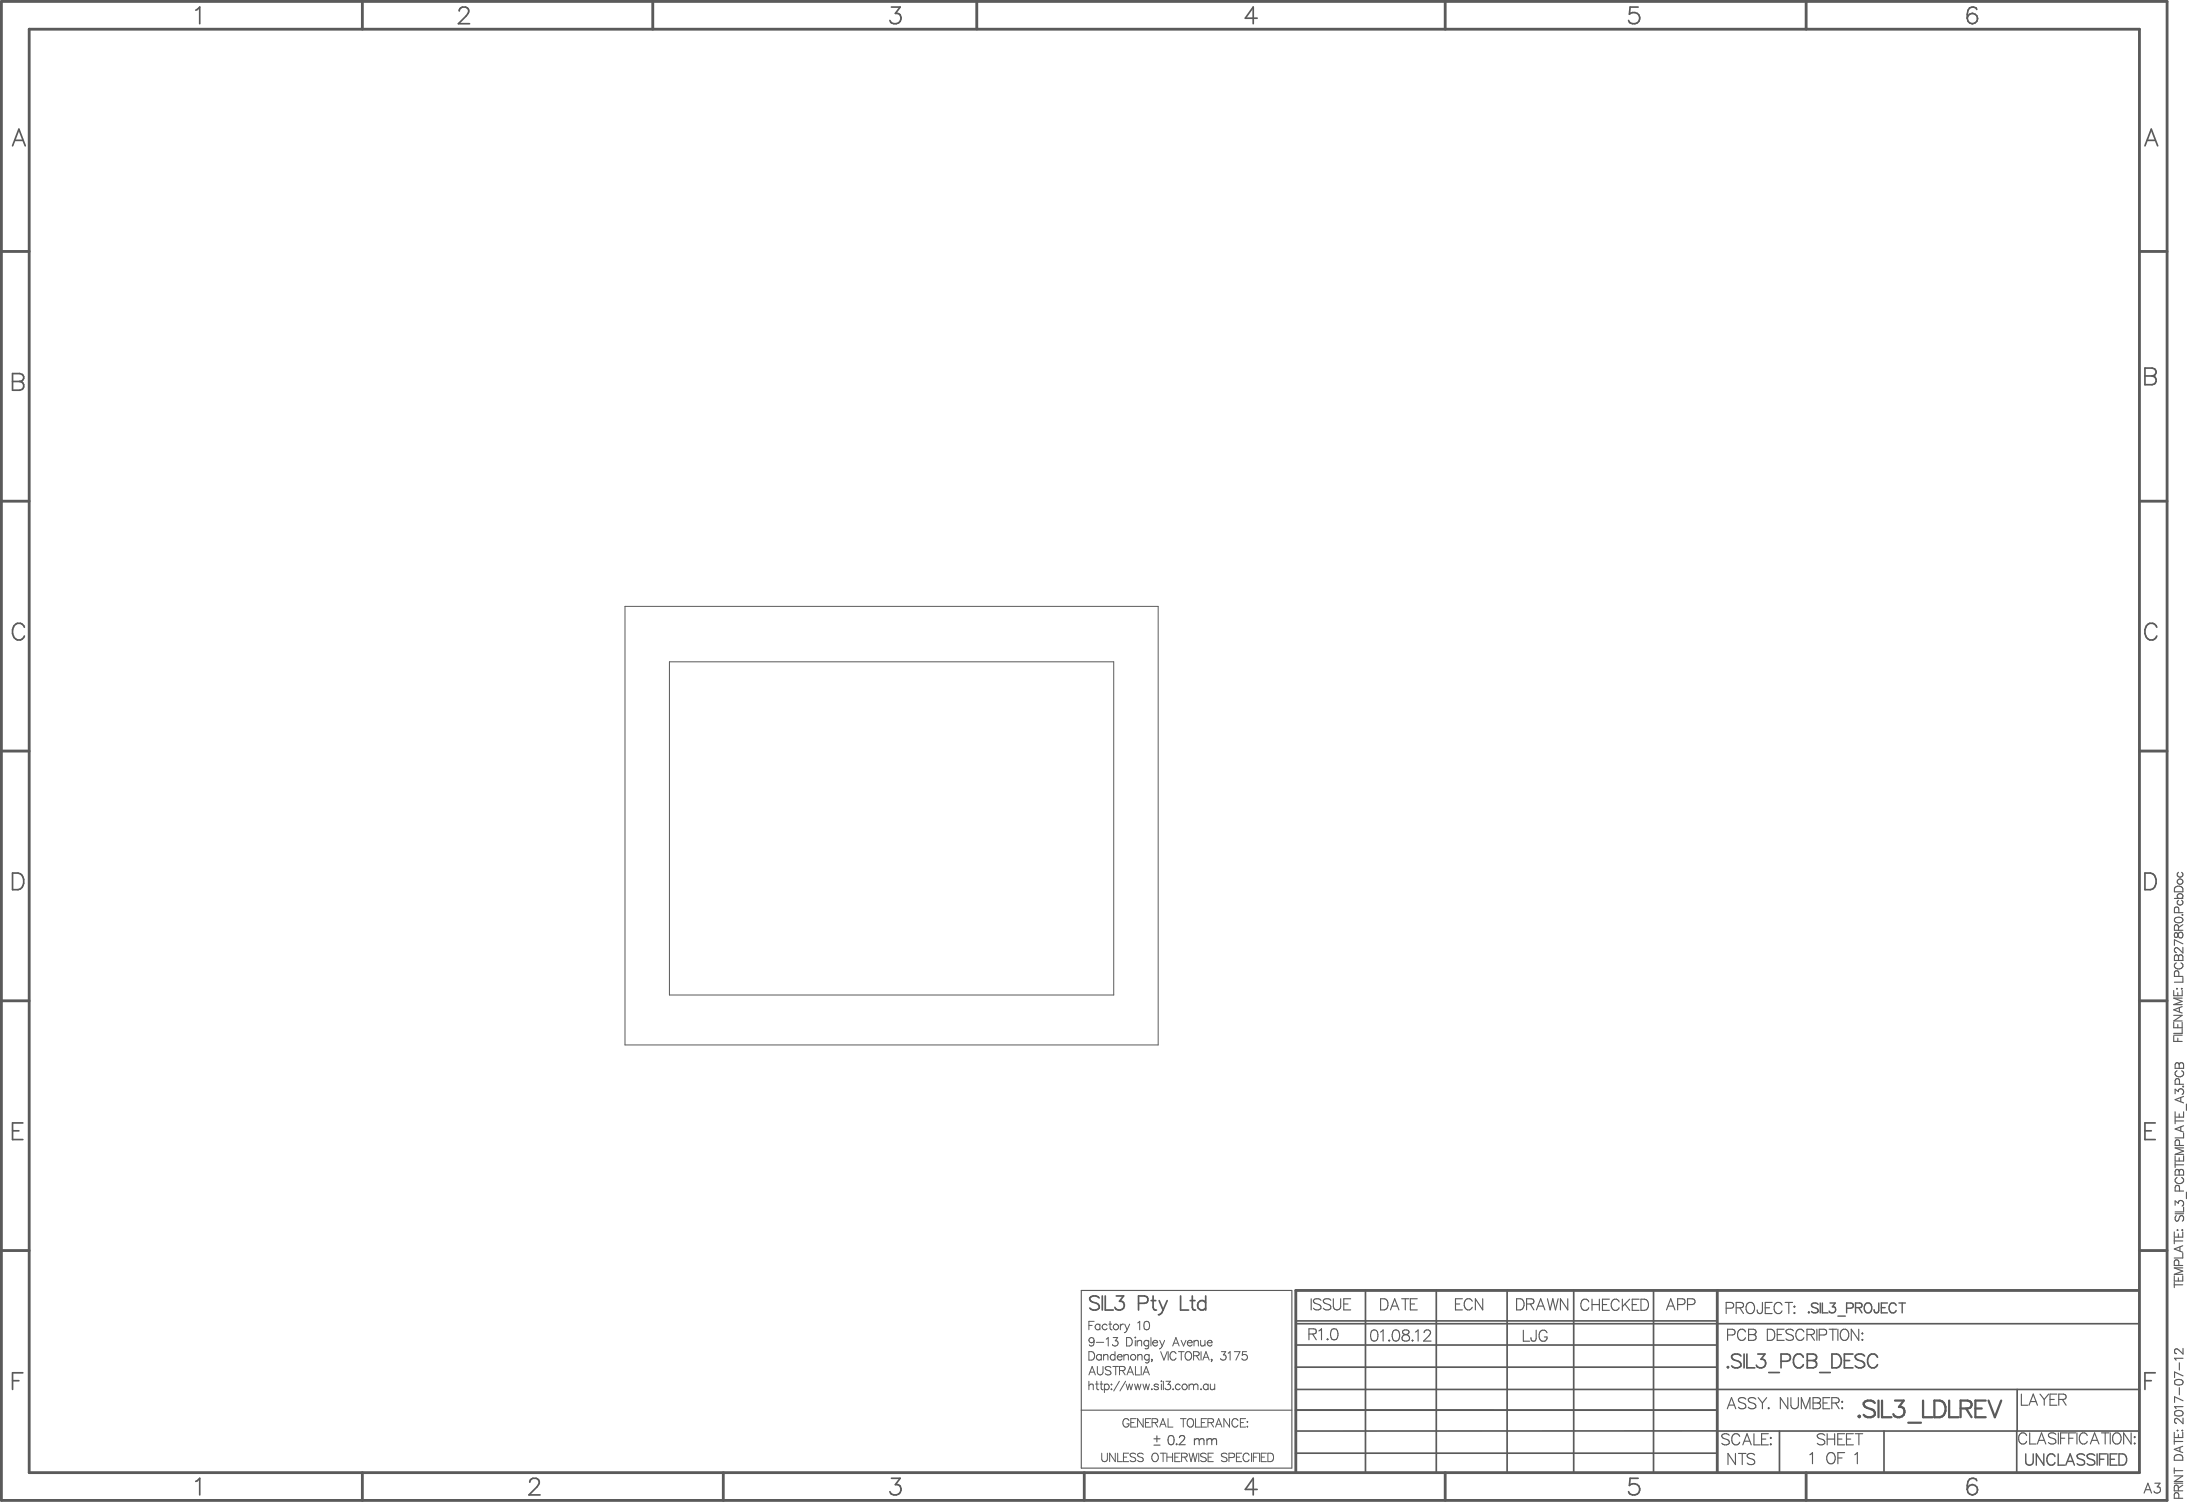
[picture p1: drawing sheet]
<svg xmlns="http://www.w3.org/2000/svg" width="657mm" height="452mm" viewBox="0 0 657 452" stroke-linecap="round" stroke-linejoin="round" font-family="sans-serif">
<g fill="none" stroke="#5a5a5a" stroke-width=".85">
<path d="M.4 .4h649.7v449.5h-649.7zM8.8 8.8h633v432.8h-633zM108.7 .4v8.4M195.8 .4v8.4M293 .4v8.3M433.5 .4v8.4M541.8 .4v8.4M.4 75.4h8.4M641.8 75.4h8.3M.4 150.3h8.4M641.8 150.3h8.3M.4 225.2h8.4"/>
<path d="M641.8 225.2h8.3M.4 300.1h8.4M641.7 300.1h8.4M.4 375h8.4M641.7 375h8.4M515.1 387v54.6M641.5 386.9h-252.8v54.5M108.7 441.6v8.3M217 441.6v8.3M325.2 441.6v8.3M433.5 441.6v8.3M541.8 441.6v8.3"/>
</g>
<g fill="none" stroke="#5a5a5a" stroke-width=".51">
<path d="M58.7 3.1l1.2-1v5M137.8 3.3a1.15 1.15 0 0 1 .9-1.2h1a1.21 1.21 0 0 1 .7 1.9l-2.9 3.1h3.4M267.4 2.1h2.6l-1.4 1.9a1.61 1.61 0 0 1 1.7 1.9 1.61 1.61 0 0 1-2.2 1.2l-.7-.2-.5-.8M377.1 5.5h-3.5l2.3-3.4v5M491.4 2.1h-2.4l-.2 2.2a1.76 1.76 0 0 1 2.6-.1 1.76 1.76 0 0 1-.3 2.7 1.76 1.76 0 0 1-2.6-.8M593 2.8a1.44 1.44 0 0 0-1.4-.7 1.44 1.44 0 0 0-1.2 1l-.3 2.4M3.8 43.7l1.9-5 1.9 5M4.5 42.1h2.4M643.4 43.7l1.9-5 1.9 5M644.1 42.1h2.4M3.8 112h2.1l.7 .3a1.16 1.16 0 0 1 0 1.9l-.7 .2a1.31 1.31 0 0 1 1.3 1.3 1.31 1.31 0 0 1-1.3 1.3h-2.1zM3.8 114.4h2.1"/>
<path d="M643.4 110.4h2.2l.7 .2a1.16 1.16 0 0 1 0 1.9l-.7 .2a1.31 1.31 0 0 1 1.2 1.3 1.31 1.31 0 0 1-1.2 1.4h-2.2zM643.4 112.7h2.2M7.3 188.1a1.83 1.83 0 0 0-2.1-1.2 1.83 1.83 0 0 0-1.4 1.9 2.18 2.18 0 0 0 .4 2.4 2.18 2.18 0 0 0 2.4 .4l.7-.9M647 188.1a1.83 1.83 0 0 0-2.1-1.2 1.83 1.83 0 0 0-1.5 1.9 2.18 2.18 0 0 0 .5 2.4 2.18 2.18 0 0 0 2.4 .4l.7-.9M3.8 261.8h1.6a2.65 2.65 0 0 1 1.8 2.5 2.65 2.65 0 0 1-1.8 2.5h-1.6zM643.4 261.8h1.7a2.65 2.65 0 0 1 1.7 2.5 2.65 2.65 0 0 1-1.7 2.5h-1.7zM3.8 339.1h1.9M6.9 336.7h-3.1v5h3.1M643.4 339.1h1.9M646.5 336.7h-3.1v5h3.1M329.7 389.2a1.9 1.9 0 0 0-2.8 0 1.15 1.15 0 0 0 .8 1.2l1.2 .4a1.04 1.04 0 0 1 .8 .8 1.04 1.04 0 0 1-.4 1 1.95 1.95 0 0 1-2.4-.4M330.7 388.6v4.2"/>
<path d="M331.5 388.6v4.2h2.5M334.8 388.6h2.2l-1.2 1.6a1.36 1.36 0 0 1 1.5 1.5 1.36 1.36 0 0 1-1.9 1.1l-.6-.2-.4-.6M341.5 390.8l2.4-.2a1.14 1.14 0 0 0 .4-1.2 1.14 1.14 0 0 0-1-.8h-1.8v4.2M345.3 390h1.4M345.9 388.6v3.4l.2 .6 .8 .2M347.7 390l1.2 2.8M348.9 392.8l-.8 1.2-.6 .2M350.1 390l-1.2 2.8M354.1 388.6v4.2h2.4M357 390h1.5M357.6 388.6v3.4l.2 .6 .8 .2M361.7 390.6a1.35 1.35 0 0 0-2-.2 1.35 1.35 0 0 0 0 2 1.35 1.35 0 0 0 2-.2"/>
<path d="M361.7 388.6v4.2M389.1 396.1h125.8M389.1 396.9h252.4M409.6 386.9v54.5M430.8 386.9v54.5M452.1 386.9v54.5M472.1 386.9v54.5M496 387v54.5M3.8 414h1.9M6.9 411.6h-3.1v5M388.6 416.6h253.2M388.6 409.9h126.5"/>
<path d="M388.6 403.3h126.5M518.1 409.9l.2-.1 .2 .1-.2 .2zM522.2 406.6a1.86 1.86 0 0 0-2.8 0 1.14 1.14 0 0 0 .8 1.2l1.2 .4a1.02 1.02 0 0 1 .8 .7 1.02 1.02 0 0 1-.4 1 1.87 1.87 0 0 1-2.4-.4M523.2 406v4.1M524 406v4.1h2.4M527.3 406h2.1l-1.2 1.6a1.34 1.34 0 0 1 1.5 1.5 1.34 1.34 0 0 1-1.8 1l-.6-.2-.5-.6M530.6 411.5h3.1M534.2 408.2h1.9a1.08 1.08 0 0 0 1-1.1 1.08 1.08 0 0 0-1-1.1h-1.9v4.1M540.9 407a1.53 1.53 0 0 0-1.7-1 1.53 1.53 0 0 0-1.2 1.6 1.8 1.8 0 0 0 .4 1.9 1.8 1.8 0 0 0 1.9 .4l.6-.7M542.1 406l2.4 .2a.95 .95 0 0 1 0 1.6l-.6 .1a1.1 1.1 0 0 1 1.1 1.1 1.1 1.1 0 0 1-1.1 1.1h-1.8zM542.1 407.9h1.8M545.8 411.5h3.2"/>
<path d="M549.5 406h1.4a2.2 2.2 0 0 1 1.5 2.1 2.2 2.2 0 0 1-1.5 2h-1.4zM553.2 407.9h1.6M555.8 406h-2.6v4.1h2.6M559.3 406.6a1.86 1.86 0 0 0-2.8 0 1.14 1.14 0 0 0 .8 1.2l1.2 .4a1.02 1.02 0 0 1 .7 .7 1.02 1.02 0 0 1-.3 1 1.9 1.9 0 0 1-2.4-.4M563.2 407a1.53 1.53 0 0 0-1.7-1 1.53 1.53 0 0 0-1.3 1.6 1.8 1.8 0 0 0 .4 1.9 1.8 1.8 0 0 0 2 .4l.6-.7M605.1 416.6v12.5M643.4 414h1.9M646.5 411.6h-3.1v5M388.6 422.8h126.5M388.6 435.7h126.5M515.1 429l-126.5 .1M515.1 429.1h126.6"/>
<path d="M533.8 429.1v12.5M565.1 429.1v12.5M604.9 429v12.6M58.7 444.2l1.2-1v5M158.9 444.4a1.15 1.15 0 0 1 .9-1.2h1a1.21 1.21 0 0 1 .7 1.9l-2.8 3.1h3.3M267.4 443.2h2.6l-1.4 1.9a1.61 1.61 0 0 1 1.7 1.9 1.61 1.61 0 0 1-2.2 1.2l-.7-.2-.5-.7M377.1 446.6h-3.5l2.3-3.4v5M491.4 443.2h-2.4l-.2 2.2a1.76 1.76 0 0 1 2.6 0 1.76 1.76 0 0 1-.3 2.6 1.76 1.76 0 0 1-2.6-.7M593 444a1.44 1.44 0 0 0-1.4-.8 1.44 1.44 0 0 0-1.2 1l-.3 2.4"/>
<circle cx="591.6" cy="5.6" r="1.54"/>
<circle cx="591.6" cy="446.7" r="1.54"/>
</g>
<g fill="none" stroke="#5a5a5a" stroke-width=".34">
<path d="M652.3 269.4h2.5M652.4 266.2a1.43 1.43 0 0 1 2.4 .3v.9h-2.5zM652.4 275.4a1.61 1.61 0 0 1 2.4 .3v.3a1.47 1.47 0 0 1-2.5 0zM652.4 279.8a.82 .82 0 0 0 .4 1.3l.4-.4a.89 .89 0 0 1 .4-1 .89 .89 0 0 1 1.1 .1l.1 .3a.85 .85 0 0 1-.5 1.1 1.31 1.31 0 0 1-1.2-1.4zM653.5 278.9l-.1-1.4-.7-.3-.4 .7v1h2.5M653.5 261.6a.8 .8 0 0 0-.2 1.1 .8 .8 0 0 0 1.2 0 .8 .8 0 0 0-.1-1.1M653.5 269.4a.8 .8 0 0 1-.2-1.2 .8 .8 0 0 1 1.2 0 .8 .8 0 0 1-.1 1.2M653.5 269.9a.8 .8 0 0 0-.2 1.2 .8 .8 0 0 0 1.2 0 .8 .8 0 0 0-.1-1.2M653.6 273.7l-.1-1.5-.4-.2a.68 .68 0 0 0-.8 .6v1.1h2.5M654.5 274.3h.3zM654.8 277.2l-1.3 .9M652 297v1.6h2.6v-1.6"/>
<path d="M652.4 286.5l.6-.2 .5 .6 .4-.6a.68 .68 0 0 1 .9 .6v1.1h-2.5zM652.8 288.7a.94 .94 0 0 0-.6 1.1 .94 .94 0 0 0 1 .7h.6a.94 .94 0 0 0 1-.7 .94 .94 0 0 0-.6-1.1M652.9 296.4h.2zM653.3 297.6v1M653.5 286.9v1.1M653.6 292.8l-.1-1.5-.4-.2a.68 .68 0 0 0-.8 .6v1.1h2.5M654.3 296.4h.3zM654.6 299.3h-2.6l2.6 .9-2.6 1h2.6M654.8 283l-2.5-1.2v1.7M654.8 284.1v1.6l-1.2-1.2-.9-.4-.4 .5v.5l.5 .5M654.8 293.1v1.4h-2.5M652 310.7v1.6h2.6"/>
<path d="M652 306.5v1.7h2.6v-1.7M652 310.4h2.6M652 304.4h2.6l-2.6 1.7h2.6M652.6 318.9l.6-.3 .5 .6 .5-.6a.68 .68 0 0 1 .8 .6v1.1h-2.5zM653.3 307.2v1M653.3 311.3v1M653.7 319.2v1.1M653.7 302.2v1.2M654.6 308.4v1.4h-2.6M654.6 301.8l-2.6 1 2.6 1M652.5 327.9v-1.3l.9 .7a.84 .84 0 0 1 1.4-.6 .84 .84 0 0 1-.3 1.5M652.5 333.4v1.6h2.5v-1.6"/>
<path d="M652.5 335.3v1.6M652.5 336.1h2.5M653.1 321.1a.94 .94 0 0 0-.6 1 .94 .94 0 0 0 .9 .8h.6a.94 .94 0 0 0 1-.8 .94 .94 0 0 0-.6-1M653.7 334v1M653.8 325.1l-.1-1.4-.4-.3a.68 .68 0 0 0-.8 .6v1.1h2.5M654.2 329.1v1.2M654.2 337.9v1.2M654.7 325.8h.3zM655 339.7v1.5h-2.5M655 337.5l-2.5 1 2.5 .9M655 328.7l-2.5 1 2.5 1M655.8 331v1.9"/>
<path d="M652.5 346.5v1.6h2.5v-1.6M652.5 348.4v1.7M652.5 349.3h2.5M652.6 350.9l.6-.3 .5 .7 .1-.4 .4-.3a.68 .68 0 0 1 .8 .7v1h-2.5zM653.1 353.1a.94 .94 0 0 0-.6 1 .94 .94 0 0 0 .9 .8h.6a.94 .94 0 0 0 1-.8 .94 .94 0 0 0-.6-1M653.7 347.1v1M653.7 351.3v1M653.8 343.5l-.1-1.5-.4-.2a.68 .68 0 0 0-.8 .6v1.1h2.5M653.8 357.1l-.1-1.4-.4-.3a.68 .68 0 0 0-.8 .7v1h2.5M655 344.2h-2.5l2.5 1-2.5 .9h2.5M655.8 357.5v1.9M652.2 369.4v1.5h2.5v-1.5"/>
<path d="M652.2 371.2v1.7M652.2 372.1h2.5M652.5 361.4v-1.3l.9 .7a.84 .84 0 0 1 1.4-.6 .84 .84 0 0 1-.3 1.4M652.5 363.9h2.5M652.8 364.5a.95 .95 0 0 0-.4 .9 .95 .95 0 0 0 .7 .8l.5-.5 .3-1 .7-.2a1.08 1.08 0 0 1 0 1.7M653.1 368.8h.2zM653.4 370v.9M653.6 379.4v-1.1a.68 .68 0 0 0-.7-.6 .68 .68 0 0 0-.7 .6v1.1h2.5M653.9 373.9v1.2M654.5 368.8h.2zM654.7 375.7v1.5h-2.5M654.7 373.5l-2.5 1 2.5 1"/>
<path d="M655 361.9v1.5h-2.5M324.3 386.9h63.2v53.3h-63.2zM392.6 400l1.9-.2 .3-.4-.1-.7-.6-.3h-1.5v3.3M393.3 389.4v3.4M393.7 400l1.1 1.7M395.6 399.1l.8-.7v3.3M396.2 389.9a1.29 1.29 0 0 0-2.2 .3l.3 .5 1.3 .5a.8 .8 0 0 1 .6 .6 .8 .8 0 0 1-.3 .8 1.47 1.47 0 0 1-1.9-.3M399.2 389.9a1.29 1.29 0 0 0-2.2 .3l.3 .5 1.3 .5a.82 .82 0 0 1 .6 .6 .82 .82 0 0 1-.3 .8 1.52 1.52 0 0 1-1.9-.3M399.6 398.6a1.15 1.15 0 0 1 1.6 .5 2.61 2.61 0 0 1-.4 2.5 1.09 1.09 0 0 1-1.5-.5 2.74 2.74 0 0 1 .3-2.5zM400 389.4v2.4a1.11 1.11 0 0 0 1.1 1 1.11 1.11 0 0 0 1.1-1v-2.4M403.1 391h1.3M405.2 389.4h-2.1v3.4h2.1"/>
<path d="M411.6 398.9a1.09 1.09 0 0 1 1.6 .5 2.93 2.93 0 0 1-.3 2.5 1.04 1.04 0 0 1-1.6-.4 2.74 2.74 0 0 1 .3-2.6zM414.1 399.4l.8-.6v3.3M414.1 389.4h1.1a1.79 1.79 0 0 1 1.2 1.7 1.79 1.79 0 0 1-1.2 1.7h-1.1zM417.1 392.8l1.3-3.4 1.2 3.4M417.6 391.6h1.6M418.1 398.9a1.09 1.09 0 0 1 1.6 .5 2.61 2.61 0 0 1-.4 2.5 1.04 1.04 0 0 1-1.5-.4 2.74 2.74 0 0 1 .3-2.6zM420.4 389.4h2.2M420.9 398.9a.66 .66 0 0 0 .3 1.1 1.4 1.4 0 0 1 1.6 1.5 1.17 1.17 0 0 1-1.3 .6 1.17 1.17 0 0 1-.9-1.1 1.55 1.55 0 0 1 1.6-1 .66 .66 0 0 0 .3-1.1l-.5-.1zM421.5 389.4v3.4M423.1 391h1.2M424.6 399.4l.8-.6v3.3M425.1 389.4h-2v3.4h2"/>
<path d="M427.2 399.6l.2-.5 .4-.3 1 .1a.75 .75 0 0 1 .1 1.1l-1.9 2.1h2.3M436.6 391h1.3M438.7 389.4h-2.1v3.4h2.1M441.6 390.2a1.25 1.25 0 0 0-1.4-.8 1.25 1.25 0 0 0-1 1.3 1.48 1.48 0 0 0 .4 1.6 1.48 1.48 0 0 0 1.5 .3l.5-.6M444.8 389.4v3.4l-2.2-3.4v3.4M454.9 389.4h1.2a1.79 1.79 0 0 1 1.1 1.7 1.79 1.79 0 0 1-1.1 1.7h-1.2zM456.9 398.8v3.3h2M457.9 391l1.9-.2a.8 .8 0 0 0 0-1.3l-1.9-.1v3.4M459 391l1.1 1.8M460.8 398.8l-.2 3.1-.4 .2-.7-.1-.3-1M460.9 392.8l1.3-3.4 1.2 3.4M461.3 391.6h1.7"/>
<path d="M464.1 399.6a1.22 1.22 0 0 0-1.4-.8 1.22 1.22 0 0 0-1 1.3 1.46 1.46 0 0 0 .3 1.6 1.46 1.46 0 0 0 1.6 .3l.5-.6v-.5h-.8M464.2 389.4l.8 3.4 .8-3.4 .8 3.4 .8-3.4M470.3 389.4v3.4l-2.2-3.4v3.4M476.6 390.4a1.22 1.22 0 0 0-1.4-.9 1.22 1.22 0 0 0-1 1.3 1.44 1.44 0 0 0 .3 1.6 1.44 1.44 0 0 0 1.6 .3l.5-.6M477.6 391.2h2.2M477.6 389.5v3.4M479.8 389.5v3.4M480.7 391.2h1.3M482.8 389.5h-2.1v3.4h2.1M485.7 390.4a1.22 1.22 0 0 0-1.4-.9 1.22 1.22 0 0 0-1 1.3 1.46 1.46 0 0 0 .3 1.6 1.46 1.46 0 0 0 1.6 .3l.5-.6M486.7 389.5v3.4M487.4 391l1.5 1.9"/>
<path d="M488.9 389.5l-2.2 2.3M489.6 391.2h1.3M491.7 389.5h-2.1v3.4h2.1M492.2 389.5h1.1a1.77 1.77 0 0 1 1.2 1.7 1.77 1.77 0 0 1-1.2 1.7h-1.1zM499.9 392.8l1.3-3.4 1.2 3.4M500.4 391.6h1.6M503.2 391.2h1.5a.87 .87 0 0 0 .8-.9 .87 .87 0 0 0-.8-.9h-1.5v3.4M506.2 391.2h1.4a.87 .87 0 0 0 .9-.9 .87 .87 0 0 0-.9-.9h-1.4v3.4M517.8 392.3h1.4a.87 .87 0 0 0 .9-.9 .87 .87 0 0 0-.9-.9h-1.4v3.4M520.8 392.1l1.9-.1 .3-.5-.1-.6-.7-.4h-1.4v3.4M521.9 392.1l1.1 1.8M523.6 399.4a1.22 1.22 0 0 0-1.4-.9 1.22 1.22 0 0 0-1 1.3 1.44 1.44 0 0 0 .3 1.6 1.44 1.44 0 0 0 1.6 .3l.5-.6"/>
<path d="M524.1 391a1.24 1.24 0 0 1 1.4-.4 1.24 1.24 0 0 1 .8 1.2 1.44 1.44 0 0 1-.3 1.6 1.44 1.44 0 0 1-1.6 .3 2.1 2.1 0 0 1-.3-2.7zM524.5 398.6h1.5a.86 .86 0 0 1 .8 .9l-.4 .5-.4 .2a.87 .87 0 0 1 .8 .8 .87 .87 0 0 1-.8 .9h-1.5zM528.7 390.5l-.2 3.1a.8 .8 0 0 1-1.3 0l-.1-.8M529.5 392.1h1.3M530.1 398.6h1.1a1.79 1.79 0 0 1 1.2 1.6 1.79 1.79 0 0 1-1.2 1.7h-1.1zM531.6 390.5h-2.1v3.4h2.1M534.5 391.3a1.22 1.22 0 0 0-1.3-.8 1.22 1.22 0 0 0-1 1.3 1.44 1.44 0 0 0 .3 1.6 1.44 1.44 0 0 0 1.6 .3l.4-.6M535.2 398.6h-2.1v3.3h2.1M535.5 390.5h2.2M536.6 390.5v3.4M538 399a1.27 1.27 0 0 0-2.3 .4l.4 .4 1.2 .5a.83 .83 0 0 1 .3 1.4 1.54 1.54 0 0 1-1.9-.3M538.1 391.8l.2-.2 .1 .2-.1 .2z"/>
<path d="M538.1 393.7h.3l-.1 .2zM541.1 399.4a1.24 1.24 0 0 0-1.4-.9 1.24 1.24 0 0 0-1 1.3 1.46 1.46 0 0 0 .3 1.6 1.46 1.46 0 0 0 1.6 .3l.5-.6M545 398.6v3.3M548.7 398.6h2.2M549.8 398.6v3.3M551.3 398.6v3.3M552.3 399a1.25 1.25 0 0 1 1.4-.4 1.25 1.25 0 0 1 .9 1.2 1.46 1.46 0 0 1-.4 1.6 1.46 1.46 0 0 1-1.5 .3 2.1 2.1 0 0 1-.4-2.7zM557.6 398.6v3.3l-2.3-3.3v3.3M558.5 399.8l.2-.1 .1 .1-.1 .2zM652.2 382.5v1.6h2.5v-1.6M652.2 384.4v1.7M652.2 385.2h2.5"/>
<path d="M653.4 383.1v1M654.7 380.2h-2.5l2.5 .9-2.5 1h2.5M398.1 401.6l.1-.2 .2 .2zM416.5 401.9h.4l-.2 .2zM423.6 401.9h.3l-.2 .2zM518.2 400.3h1.5a.87 .87 0 0 0 .8-.9 .87 .87 0 0 0-.8-.8h-1.5v3.3M523.7 419.5a1.23 1.23 0 0 0-1.2-.5 1.23 1.23 0 0 0-1 .9l.3 .4 1.2 .5a.89 .89 0 0 1 .7 1.1 1.47 1.47 0 0 1-2.2 0M524.5 400.2h1.5M526.7 419.5a1.27 1.27 0 0 0-2.3 .4l.3 .4 1.3 .5a.83 .83 0 0 1 .3 1.4 1.54 1.54 0 0 1-1.9-.3M527.4 419.1l1.3 1.6M529.9 419.1l-1.2 1.6M533.1 400.2h1.3"/>
<path d="M536.3 419.1v3.3l-2.3-3.3v3.3M537.2 419.1v2.3a1.13 1.13 0 0 0 1.1 1 1.13 1.13 0 0 0 1.2-1v-2.3M542 400.2h1.5a.86 .86 0 0 0 .8-1l-.4-.5-.4-.1h-1.5v3.3M543.1 400.2l1.2 1.7M543.9 419.1h1.4a.86 .86 0 0 1 .8 .9l-.3 .5-.5 .2a.87 .87 0 0 1 .8 .8 .87 .87 0 0 1-.8 .9h-1.4zM545.7 400.3l1.9-.1a.91 .91 0 0 0 .3-1 .91 .91 0 0 0-.7-.6h-1.5v3.3M548.9 419.1h-2v3.3h2M558.5 401.7h.3l-.1 .2zM606.3 418v3.3h1.9M611.9 418l1.3 1.6M613.2 419.6v1.7M614.5 418l-1.3 1.6"/>
<path d="M614.9 419.6h1.3M617 418h-2.1v3.3h2.1M617.6 419.6l1.9-.2 .3-.4-.2-.7-.6-.3h-1.4v3.3M618.7 419.6l1.1 1.7M652.4 414a1.64 1.64 0 0 1 2.4 .3v.3a1.69 1.69 0 0 1-2.4 .4zM653.7 408.6v2.2M653.7 416.1v2.1M654.8 404.3v1.7l-1.2-1.2-.8-.4-.4 .3-.1 .7 .2 .4 .4 .1M654.8 412.5l-2.5-1.1v1.7M654.8 420l-2.5-1.2v1.7M654.8 407.3h-2.5l.5 .6M324.3 422.8h63.2"/>
<path d="M346.1 433.3h1.9M346.1 431.4h1.9M347 430.5v1.8M350.8 430.6a.9 .9 0 0 1 1.3 .3 1.83 1.83 0 0 1-.7 2.3h-.3a1.79 1.79 0 0 1-.3-2.6zM352.8 433.1h.3zM353.8 431.1v-.2a.87 .87 0 0 1 1.3-.3l.1 .1a.88 .88 0 0 1-.2 1.2l-1.3 1.3h1.8M358.3 431.4v1.8M358.3 431.9l.7-.5 .6 .1 .1 .4M359.7 431.9l.7-.5 .6 .1 .2 1.7M359.7 431.9v1.3M362 431.9l.7-.5 .7 .1 .1 .4M362 431.4v1.8"/>
<path d="M363.5 431.9l.6-.5 .7 .1 .1 1.7M363.5 431.9v1.3M518.1 422.4l1.3-3.3 1.3 3.3M518.6 421.3h1.6M518.7 430.3a1.27 1.27 0 0 0-2.2 .4l.3 .5 1.3 .4a.83 .83 0 0 1 .3 1.5 1.54 1.54 0 0 1-1.9-.3M520.6 435.8v3.3l-2.3-3.3v3.3M521.5 435.8h2.2M521.9 430.7a1.22 1.22 0 0 0-1.4-.8 1.22 1.22 0 0 0-1 1.3 1.44 1.44 0 0 0 .3 1.6 1.44 1.44 0 0 0 1.6 .3l.5-.7M522.6 435.8v3.3M522.8 433.2l1.3-3.3 1.2 3.3M523.2 432.1h1.7M526.1 429.9v3.3h1.9"/>
<path d="M526.3 436.3a1.27 1.27 0 0 0-2.2 .3l.3 .5 1.3 .4a.85 .85 0 0 1 .3 1.5 1.58 1.58 0 0 1-1.9-.3M528.4 431.5h1.3M528.7 420.7v1.7M530.4 429.9h-2v3.3h2M530.5 422.1l.2 .1-.2 .2zM531.2 431l.1 .2-.1 .1zM531.2 432.9l.1 .2-.1 .1zM540.3 422.4v-3.3l1.4 3.3 1.2-3.3v3.3M542.9 436.2l.8-.7v3.4M543.9 420.7h1.4M546.9 420.7h1.2M547.4 430.3a1.27 1.27 0 0 0-2.3 .4l.4 .5 1.2 .4a.83 .83 0 0 1 .3 1.5 1.54 1.54 0 0 1-1.9-.3"/>
<path d="M548.1 431.5h2.2M548.1 429.9v3.3M548.3 436a1.22 1.22 0 0 1 1.4-.4 1.22 1.22 0 0 1 .8 1.2 1.44 1.44 0 0 1-.3 1.6 1.44 1.44 0 0 1-1.6 .3 2.04 2.04 0 0 1-.3-2.7zM549.5 420.7l1.9-.2a.8 .8 0 0 0 0-1.3l-1.9-.1v3.3M550.3 429.9v3.3M550.6 420.7l1.1 1.7M551.3 431.5h1.2M551.3 437.2h1.3M552.4 420.3l.2-.1 .1 .1-.1 .2zM552.4 422.2l.2-.1 .1 .1-.1 .2zM553.3 429.9h-2v3.3h2M553.3 435.5h-2v3.4"/>
<path d="M553.9 431.5h1.3M556 429.9h-2.1v3.3h2.1M556.4 436.2l.7-.7v3.4M556.5 429.9h2.2M557.6 429.9v3.3M607.9 430.4a1.22 1.22 0 0 0-1.4-.8 1.22 1.22 0 0 0-1 1.3 1.44 1.44 0 0 0 .3 1.6 1.44 1.44 0 0 0 1.6 .3l.5-.6M608.6 421.3l1.3-3.3 1.3 3.3M608.8 429.6v3.4h1.9M609.1 420.2h1.6M611.1 433l1.3-3.4 1.3 3.4M611.6 431.9h1.6M616.7 430.1a1.23 1.23 0 0 0-1.2-.5 1.23 1.23 0 0 0-1 .8l.3 .5 1.2 .5a.85 .85 0 0 1 .4 1.4 1.5 1.5 0 0 1-1.9-.3"/>
<path d="M617.4 429.6v3.4M618.1 431.2h1.3M620.2 429.6h-2.1v3.4M620.6 431.2h1.2M622.6 429.6h-2v3.4M623 429.6v3.4M626.1 430.4a1.22 1.22 0 0 0-1.4-.8 1.22 1.22 0 0 0-1 1.3 1.44 1.44 0 0 0 .3 1.6 1.44 1.44 0 0 0 1.6 .3l.5-.6M627 433l1.3-3.4 1.3 3.4M627.5 431.9h1.6M630.4 429.6h2.2M631.5 429.6v3.4M633 429.6v3.4"/>
<path d="M634 430.1a1.25 1.25 0 0 1 1.4-.4 1.25 1.25 0 0 1 .9 1.2 1.46 1.46 0 0 1-.4 1.6 1.46 1.46 0 0 1-1.5 .3 2.1 2.1 0 0 1-.4-2.7zM639.3 429.6v3.4l-2.3-3.4v3.4M640.2 432.8h.3l-.2 .2zM640.3 430.7l.2 .2-.2 .2zM652.2 429.5v1.5h2.5v-1.5M652.2 431.4v1.7M652.2 432.2h2.5M652.3 436.6l.3-.2a1.44 1.44 0 0 1 2.1 .6v.8h-2.5zM652.4 423.3a1.64 1.64 0 0 1 2.4 .3v.3a1.69 1.69 0 0 1-2.4 .4zM653.1 428.9h.2zM653.4 430.1v.9M653.9 434v1.2"/>
<path d="M654.5 428.9h.2zM654.7 433.6l-2.5 1 2.5 .9M654.8 425.2v1.7l-1.2-1.2-.8-.4-.4 .2-.1 .7 .2 .4 .4 .2M654.8 421.8h-2.5l.5 .6M643.2 447.7l1.1-3 1.1 3M643.6 446.7h1.4M646.4 444.7h1.5l-.8 1.1a.99 .99 0 0 1 .7 1.6 .99 .99 0 0 1-1.7-.3M652.2 444.7h2.5M652.2 440.1v1.7M652.2 442.5h2.5l-2.5 1.7h2.5M652.2 441h2.5M653.4 447l-.1-1.5-.4-.2-.4 .1-.3 .5v1.1h2.5"/>
<path d="M653.6 449.2v-1.1a.68 .68 0 0 0-.7-.6 .68 .68 0 0 0-.7 .6v1.1h2.5M654.7 445.3l-1.3 .9"/>
<circle cx="654" cy="264.3" r=".84"/>
</g>
<g fill="none" stroke="#5a5a5a" stroke-width=".3">
<path d="M187.5 181.8h159.9v131.5h-159.9zM200.8 198.4h133.3v99.9h-133.3zM326.6 397.4h1M328.2 396.2h-1.6v2.5M329.9 397v1.7M329.9 397.4a.8 .8 0 0 0-1.1-.1 .8 .8 0 0 0 0 1.2 .8 .8 0 0 0 1.1-.2M332.1 397.4a.82 .82 0 0 0-1.2-.1 .82 .82 0 0 0 0 1.2 .82 .82 0 0 0 1.2-.2M332.6 397h.8M333 396.2v2.1l.1 .3 .5 .1M336.1 397v1.7M337 397a.85 .85 0 0 0-.9 .7M337.4 397l.7 1.7"/>
<path d="M338.1 398.7l-.5 .7-.3 .2M338.9 397l-.8 1.7M341.3 396.7l.6-.5v2.5M343.5 396.3a.85 .85 0 0 1 1.2 .4 1.28 1.28 0 0 1-.8 2l-.7-.4-.1-1zM326.6 412.3l1-2.6 1 2.6M326.6 405.3h.9a1.35 1.35 0 0 1 .9 1.2 1.35 1.35 0 0 1-.9 1.3h-.9zM326.6 414.2v2.5M326.6 415.5l.6-.5 .7 .1v1.6M327 411.4h1.2M328.2 401.9a1.19 1.19 0 0 1-1 1.7l-.4-.4M328.6 415h.9M328.9 402.5h2.2"/>
<path d="M329 414.2v2l.1 .4 .5 .1M329.2 409.7v1.8a.86 .86 0 0 0 .8 .8 .86 .86 0 0 0 .9-.8v-1.8M330 415h.8M330.3 414.2v2l.1 .4 .5 .1M330.4 406.5a.82 .82 0 0 0-1.3-.1 .82 .82 0 0 0 0 1.2 .82 .82 0 0 0 1.3-.2M330.4 406.1v1.7M331 406.6l.6-.5 .6 .1 .1 1.6M331 406.1v1.7M331.3 415.4a.8 .8 0 0 1 1.2-.1 .8 .8 0 0 1 0 1.1 .8 .8 0 0 1-1.2-.1M331.3 415v2.5M331.8 401.5l.6-.5v2.6M333.2 410.1a.96 .96 0 0 0-1.7 .2l.3 .4 1.2 .5 .2 .7a1.08 1.08 0 0 1-1.7 0"/>
<path d="M333.3 415.1h.2zM333.3 416.6h.2zM333.8 409.7h1.7M333.9 401h1.4l-.8 1a.86 .86 0 0 1 .8 1.2 .86 .86 0 0 1-1.4 .3l-.2-.4M334.5 406.5a.8 .8 0 0 0-1.2-.1 .8 .8 0 0 0 0 1.2 .8 .8 0 0 0 1.2-.2M334.5 405.3v2.5M334.7 409.7v2.6M335.1 406.8v.3a.77 .77 0 0 0 .6 .7 .77 .77 0 0 0 .9-.4M335.3 406.5a.69 .69 0 0 1 .8-.4 .69 .69 0 0 1 .5 .7h-1.5zM335.8 414.2l-1.7 2.9M335.8 410.9l1.5-.1 .2-.6-.6-.5h-1.1v2.6M336.7 410.9l.8 1.4"/>
<path d="M337.1 406.6l.7-.5 .6 .1 .1 1.6M337.1 406.1v1.7M337.6 414.2l-1.7 2.9M337.8 415l.5 1.7 .5-1.7 .4 1.7 .5-1.7M337.9 401h.9a1.35 1.35 0 0 1 .9 1.3 1.35 1.35 0 0 1-.9 1.3h-.9zM338.1 412.3l.9-2.6 1 2.6M338.4 411.4h1.2M340.3 415l.5 1.7 .5-1.7 .5 1.7 .4-1.7M340.4 401h.3zM340.6 401.9v1.7M340.6 409.7v2.6h1.4M341.1 402.4l.6-.5 .6 .1 .2 1.6"/>
<path d="M341.1 401.9v1.7M341.3 406.6l.6-.5 .6 .1 .1 1.6M341.3 406.1v1.7M342.3 409.7v2.6M342.8 412.3l1-2.6 1 2.6M342.8 415l.5 1.7 .5-1.7 .5 1.7 .5-1.7M343.2 411.4h1.2M344.6 402.3a.8 .8 0 0 0-1.2-.2 .8 .8 0 0 0 0 1.2 .8 .8 0 0 0 1.2-.1M344.6 401.9v1.9a.68 .68 0 0 1-1.1 .5M344.7 406.5a.8 .8 0 0 0-1.2-.1 .8 .8 0 0 0 0 1.2 .8 .8 0 0 0 1.2-.2M344.7 406.1v2a.68 .68 0 0 1-1.1 .4M345.2 401v2.6"/>
<path d="M345.4 407.7h.2zM345.4 416.6h.2zM345.6 407.7l-.2 .6M345.8 402.6v.3a.8 .8 0 0 0 .6 .7 .8 .8 0 0 0 .8-.4M345.9 402.3a.71 .71 0 0 1 .8-.4 .71 .71 0 0 1 .5 .7h-1.4zM347.5 415.4a.73 .73 0 0 0-.7-.4 .73 .73 0 0 0-.6 .4l.3 .3 .9 .3 .1 .3a.73 .73 0 0 1-.7 .4 .73 .73 0 0 1-.6-.4M347.9 401.9l.7 1.7M348.2 405.3l.9 2.5 1-2.5M348.4 414v.3zM348.4 415v1.7M348.6 403.6l-.8 .8M349 414.2v2.5"/>
<path d="M349.4 401.9l-.8 1.7M349.7 414.2h1.4l-.8 .9a.85 .85 0 0 1 .7 1.4 .85 .85 0 0 1-1.5-.3M350.4 405.3v2.5M351.8 416.6h.2zM351.8 403.6l.9-2.6 1 2.6M352.1 402.7h1.2M352.8 405.9a.94 .94 0 0 0-1.1-.6 .94 .94 0 0 0-.7 .9v.6a.94 .94 0 0 0 .7 1 .94 .94 0 0 0 1.1-.6M353.5 405.3h1.7M354 415.4a.8 .8 0 0 0-1.2-.1 .8 .8 0 0 0 0 1.1 .8 .8 0 0 0 1.2-.1M354.3 401.9l.7 1.7 .7-1.7M354.3 405.3v2.5M356 405.4a1.26 1.26 0 0 1 1.5 .9 1.26 1.26 0 0 1-.8 1.5 1.33 1.33 0 0 1-1.3-.9 1.33 1.33 0 0 1 .6-1.5z"/>
<path d="M356.2 402.6a.79 .79 0 0 0 .4 .9 .79 .79 0 0 0 1-.3M356.3 402.3a.71 .71 0 0 1 .8-.4 .71 .71 0 0 1 .5 .7h-1.4zM356.7 415.5l.6-.5 .6 .1 .1 .4M356.7 415v1.7M358 406.5l1.5-.1 .2-.7-.6-.4h-1.1v2.5M358 415.5v1.2M358 415.5l.6-.5 .6 .1 .1 1.6M358.2 402.4l.5-.5 .6 .1 .2 1.6M358.2 401.9v1.7M358.9 406.5l.8 1.3M360.1 401.9l.2 1.6 .6 .1 .6-.5M360.1 416.6h.3z"/>
<path d="M360.3 405.3v2.5M360.8 407.8l1-2.5 .9 2.5M361.2 407h1.2M361.5 401.9v1.7M362.1 402.6v.3a.77 .77 0 0 0 .6 .7 .77 .77 0 0 0 .9-.4M362.3 402.3a.69 .69 0 0 1 .8-.4 .69 .69 0 0 1 .5 .7h-1.5zM362.4 415v1.7M362.4 415.4a.8 .8 0 0 0-1.2-.1 .8 .8 0 0 0 0 1.1 .8 .8 0 0 0 1.2-.1M363.1 415l.1 1.6 .6 .1 .6-.5M363.3 407.7h.3zM363.6 407.7l-.3 .6M364.4 415v1.7"/>
<path d="M366.4 405.3h1.3l-.7 .9a.84 .84 0 0 1 .6 1.4 .84 .84 0 0 1-1.5-.3M368.4 405.7l.6-.4v2.5M370.3 405.3h1.6l-1.2 2.5M373.9 405.3h-1.1l-.2 1.1a.9 .9 0 0 1 1.4 0 .9 .9 0 0 1-.2 1.3 .9 .9 0 0 1-1.3-.4M330.5 435.7v1.8a.86 .86 0 0 0 .8 .8 .86 .86 0 0 0 .9-.8v-1.8M334.5 435.7v2.6l-1.6-2.6v2.6M335.3 435.7v2.6h1.4M337 436.9h1M338.6 435.7h-1.6v2.6h1.6M338.6 426a.94 .94 0 0 0-1-.6 .94 .94 0 0 0-.8 .9v.6a.91 .91 0 0 0 .9 1 .91 .91 0 0 0 .9-1h-.6M339.2 426.5h1M340.7 436.1a.97 .97 0 0 0-1.7 .2l.5 .5 .9 .4 .3 .7a1.08 1.08 0 0 1-1.7 0"/>
<path d="M340.8 425.4h-1.6v2.5h1.6M342.9 425.4v2.5l-1.7-2.5v2.5M342.9 436.1a.98 .98 0 0 0-1.7 .2l.3 .4 1.2 .5 .2 .7a1.08 1.08 0 0 1-1.7 0M343.6 426.5h1M345.2 425.4h-1.6v2.5h1.6M345.6 426.5h1.5l.2-.7-.6-.4h-1.1v2.5M345.8 436.1a1.16 1.16 0 0 1 1.6 .1 1.16 1.16 0 0 1-.2 1.7l-.3 .2a1.22 1.22 0 0 1-1.4-.5 1.22 1.22 0 0 1 .3-1.5zM346.4 426.5l.9 1.4M347.9 427.9l.9-2.5 1 2.5M348 435.7h1.7M348.2 427.1h1.2M348.9 435.7v2.6"/>
<path d="M350 436.9h1.7M350 435.7v2.6M350.4 425.4v2.5h1.5M351.7 435.7v2.6M352.4 436.9h1M354 435.7h-1.6v2.6h1.6M354.1 425.4h1.7M354.4 436.9l1.5-.1 .2-.6-.6-.5h-1.1v2.6M354.9 425.4v2.5M355.3 436.9l.8 1.4M356.3 425.7a.93 .93 0 0 1 1.5 0 1.34 1.34 0 0 1 .2 1.4 1.34 1.34 0 0 1-1.2 .8l-.2-.1a1.67 1.67 0 0 1-.3-2.1zM356.7 435.7l.6 2.6 .6-2.6 .6 2.6 .6-2.6"/>
<path d="M358.6 425.4v2.5h1.5M359.6 435.7v2.6M360.4 426.5h.9M361.8 436.1a.97 .97 0 0 0-1.7 .2l.3 .4 1.2 .5 .2 .7a1.09 1.09 0 0 1-1.7 0M361.9 425.4h-1.5v2.5h1.5M362.3 426.5h1.5l.2-.7-.6-.4h-1.1v2.5M362.4 436.9h1M363.2 426.5l.8 1.4M364 435.7h-1.6v2.6h1.6M364.6 427.9l1-2.5 .9 2.5M365 427.1h1.2M368.1 436.1a.98 .98 0 0 0-1.7 .2l.2 .4 1.2 .5 .3 .7a1.08 1.08 0 0 1-1.7 0"/>
<path d="M368.6 437l1.5-.1 .2-.7-.6-.5h-1.1v2.6M368.8 425.4v2.5l-1.7-2.5v2.5M370.9 436.9h1M371.4 426a.94 .94 0 0 0-1.1-.6 .94 .94 0 0 0-.8 .9v.6a.94 .94 0 0 0 .8 1 .94 .94 0 0 0 1.1-.6M372.1 426.5h.9M372.5 435.7h-1.6v2.6h1.6M373.6 425.4h-1.5v2.5h1.5M374.1 426.3h.2zM374.1 427.8h.2zM374.7 436.3a.94 .94 0 0 0-1.1-.6 .94 .94 0 0 0-.7 1 1.04 1.04 0 0 0 .3 1.3 1.04 1.04 0 0 0 1.4-.1l.1-.2M375.4 435.7v2.6M376 436.9h.9"/>
<path d="M377.5 435.7h-1.5v2.6M377.8 435.7v2.6M378.3 436.9h1M379.9 435.7h-1.6v2.6h1.6M380.3 435.7h.9a1.35 1.35 0 0 1 .9 1.3 1.35 1.35 0 0 1-.9 1.3h-.9z"/>
<circle cx="334.7" cy="397.9" r=".84"/>
<circle cx="327.4" cy="401.8" r=".77"/>
<circle cx="339.9" cy="407" r=".82"/>
<circle cx="355.3" cy="415.9" r=".82"/>
</g>
<g fill="none" stroke="#5a5a5a" stroke-width=".68">
<path d="M563.5 419.9v5M564.5 419.9v5h2.9M568.4 419.9h2.7l-1.5 2a1.6 1.6 0 0 1 1.7 1.8 1.6 1.6 0 0 1-2.1 1.2l-.8-.2-.5-.7M576.9 419.9v5h2.8M580.2 419.9h1.7a2.65 2.65 0 0 1 1.7 2.5 2.65 2.65 0 0 1-1.7 2.5h-1.7zM584.7 419.9v5h2.9M595.6 419.9h-3v5h3M596.5 419.9l1.9 5 1.9-5M557.5 424.7l.2-.2 .2 .2-.2 .2zM562.4 420.7a2.19 2.19 0 0 0-3.4 0 1.36 1.36 0 0 0 1 1.4l1.4 .5a1.21 1.21 0 0 1 .9 .9 1.21 1.21 0 0 1-.4 1.2 2.28 2.28 0 0 1-2.9-.5M572.4 426.6h3.8M588.1 422.3h2.1l.7-.2a1.17 1.17 0 0 0 0-1.9l-.7-.3h-2.1v5"/>
<path d="M589.8 422.3l1.6 2.6M592.6 422.3h1.9"/>
</g>
<g fill="none" stroke="#5a5a5a" stroke-width=".42">
<path d="M542.6 393.4l.2 .1-.2 .1zM545.4 391.1a1.12 1.12 0 0 0-1.1-.5 1.12 1.12 0 0 0-.9 .8l.3 .4 1.1 .5a.71 .71 0 0 1 .5 .5 .71 .71 0 0 1-.2 .7 1.4 1.4 0 0 1-1.7-.3M546 390.7v2.9M546.6 390.7v2.9h1.7M548.9 390.7h1.6l-.9 1.1a.95 .95 0 0 1 1 1.1 .95 .95 0 0 1-1.2 .7l-.5-.1-.2-.4M551.3 394.6h2.2M553.9 392.3l1.7-.2a.77 .77 0 0 0 .3-.9 .77 .77 0 0 0-.7-.5h-1.3v2.9M556.6 392.1l1.7-.1 .2-.5-.1-.5-.5-.3h-1.3v2.9M557.6 392.1l.9 1.5M559.8 390.8a1.37 1.37 0 0 1 1.5 .5 1.37 1.37 0 0 1 0 1.6 1.09 1.09 0 0 1-1.2 .8 1.09 1.09 0 0 1-.9-1.2 1.84 1.84 0 0 1 .6-1.7zM563.6 390.7v2.2l-.3 .6-.6 .1a.8 .8 0 0 1-.5-.9M564.3 392.1h1.2"/>
<path d="M566.2 390.7h-1.9v2.9h1.9M568.8 391.4a1.09 1.09 0 0 0-1.3-.7 1.09 1.09 0 0 0-.8 1.1 1.22 1.22 0 0 0 .3 1.6 1.22 1.22 0 0 0 1.6-.2l.2-.3M569.6 390.7h2M570.6 390.7v2.9M607.7 435.9v2.4a1.13 1.13 0 0 0 1.1 1 1.13 1.13 0 0 0 1.1-1v-2.4M613.1 435.9v3.4l-2.3-3.4v3.4M616.4 436.7a1.24 1.24 0 0 0-1.4-.8 1.24 1.24 0 0 0-1 1.3 1.41 1.41 0 0 0 .5 1.8 1.41 1.41 0 0 0 1.8-.2l.1-.3M617.4 435.9v3.4h1.9M619.7 439.3l1.3-3.4 1.3 3.4M620.2 438.2h1.6M625.3 436.4a1.27 1.27 0 0 0-2.2 .3l.3 .5 1.3 .5a.89 .89 0 0 1 .6 1.1 1.51 1.51 0 0 1-2.2 0M628.3 436.4a1.3 1.3 0 0 0-2.2 .3l.3 .5 1.3 .5a.81 .81 0 0 1 .6 .6 .81 .81 0 0 1-.3 .8 1.58 1.58 0 0 1-1.9-.3"/>
<path d="M629.1 435.9v3.4M629.8 437.5h1.3M631.9 435.9h-2.1v3.4M632.3 435.9v3.4M633 437.5h1.3M635.1 435.9h-2.1v3.4h2.1M635.6 435.9h1.2a1.8 1.8 0 0 1 1.1 1.7 1.8 1.8 0 0 1-1.1 1.7h-1.2z"/>
</g>
</svg>
